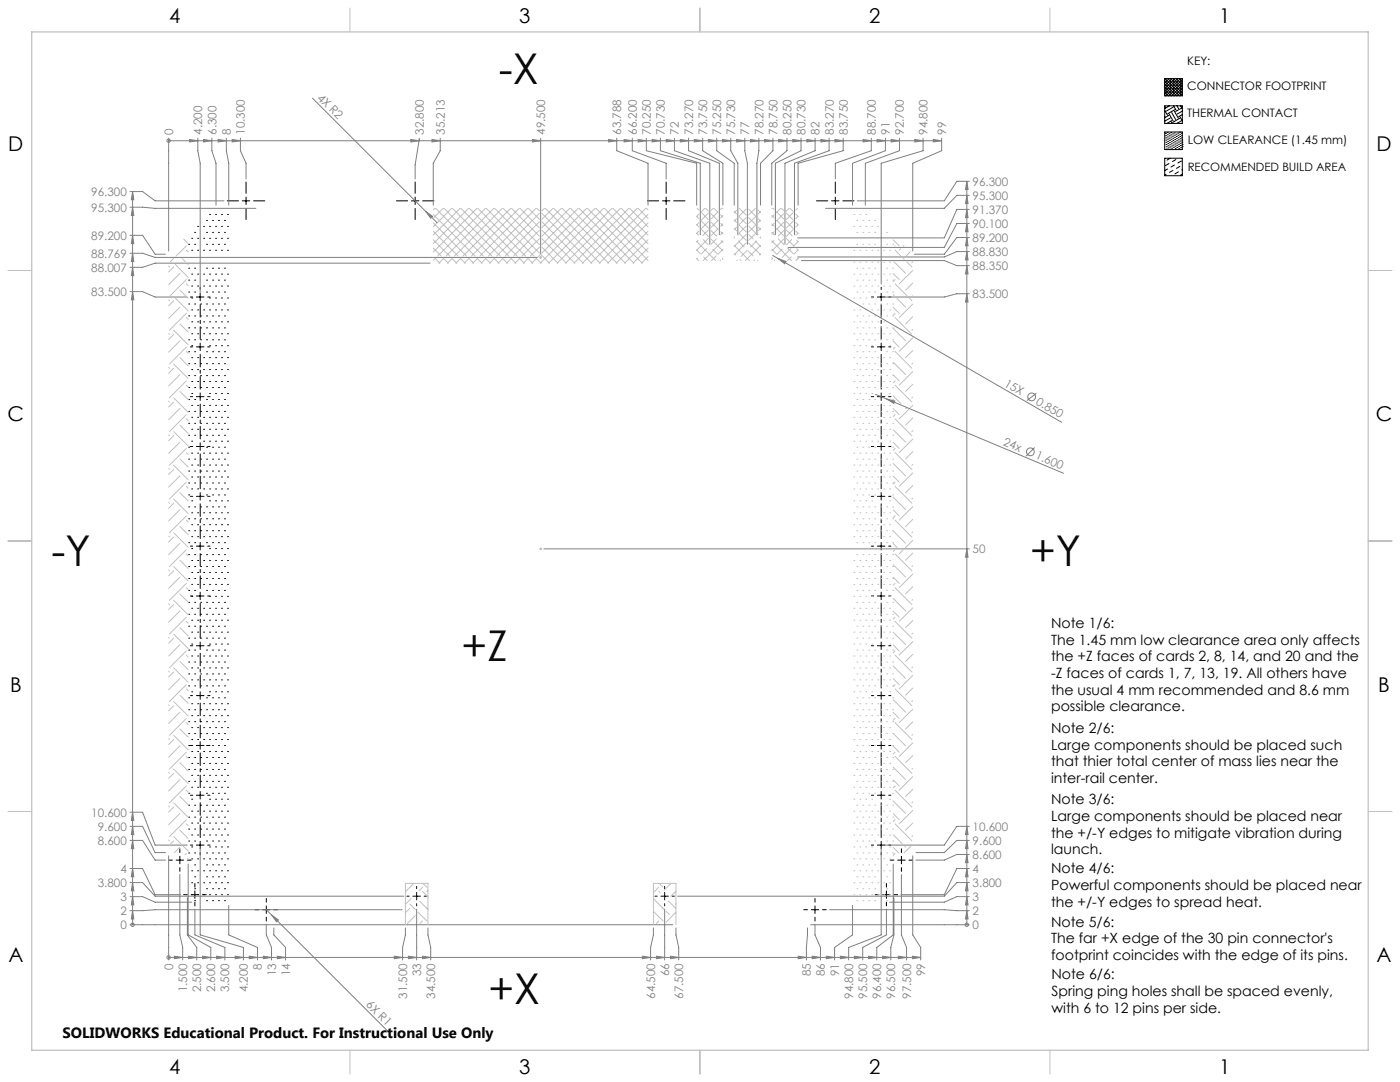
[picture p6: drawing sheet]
<svg xmlns="http://www.w3.org/2000/svg" width="559mm" height="432mm" viewBox="0 0 559 432" stroke-linecap="round" stroke-linejoin="round" font-family="sans-serif">
<defs><g id="words">
<g font-size="16.9">
<text x="199" y="33.5">-X</text>
<text x="20.6" y="225.7">-Y</text>
<text x="411.1" y="225.7">+Y</text>
<text x="184.3" y="263.7">+Z</text>
<text x="194.9" y="400.5">+X</text>
</g>
<g font-size="8.1">
<text x="67.6" y="9.3">4</text>
<text x="207.3" y="9.3">3</text>
<text x="347" y="9.3">2</text>
<text x="486.7" y="9.3">1</text>
<text x="3.3" y="60.1">D</text>
<text x="549.4" y="60.1">D</text>
<text x="3" y="168">C</text>
<text x="549.1" y="168">C</text>
<text x="4" y="276">B</text>
<text x="550.1" y="276">B</text>
<text x="3.3" y="383.9">A</text>
<text x="549.4" y="383.9">A</text>
<text x="67.6" y="428.4">4</text>
<text x="207.3" y="428.4">3</text>
<text x="347" y="428.4">2</text>
<text x="486.7" y="428.4">1</text>
</g>
<text font-size="5.9" x="25" y="414.4">SOLIDWORKS Educational Product. For Instructional Use Only</text>
<g font-size="5.6">
<text x="419.5" y="250.6">Note 1/6:</text>
<text x="419.5" y="257.3">The 1.45 mm low clearance area only affects</text>
<text x="419.5" y="263.9">the +Z faces of cards 2, 8, 14, and 20 and the</text>
<text x="419.5" y="270.6">-Z faces of cards 1, 7, 13, 19. All others have</text>
<text x="419.5" y="277.2">the usual 4 mm recommended and 8.6 mm</text>
<text x="419.5" y="283.9">possible clearance.</text>
<text x="419.5" y="292.6">Note 2/6:</text>
<text x="419.5" y="299.2">Large components should be placed such</text>
<text x="419.5" y="305.9">that thier total center of mass lies near the</text>
<text x="419.5" y="312.5">inter-rail center.</text>
<text x="419.5" y="321">Note 3/6:</text>
<text x="419.5" y="327.7">Large components should be placed near</text>
<text x="419.5" y="334.3">the +/-Y edges to mitigate vibration during</text>
<text x="419.5" y="341">launch.</text>
<text x="419.5" y="348.5">Note 4/6:</text>
<text x="419.5" y="355.2">Powerful components should be placed near</text>
<text x="419.5" y="361.8">the +/-Y edges to spread heat.</text>
<text x="419.5" y="369.8">Note 5/6:</text>
<text x="419.5" y="376.4">The far +X edge of the 30 pin connector's</text>
<text x="419.5" y="383.1">footprint coincides with the edge of its pins.</text>
<text x="419.7" y="390.8">Note 6/6:</text>
<text x="419.7" y="397.4">Spring ping holes shall be spaced evenly,</text>
<text x="419.7" y="404.1">with 6 to 12 pins per side.</text>
</g>
<g font-size="4.7">
<text x="473.9" y="25.8">KEY:</text>
<text x="473.9" y="36">CONNECTOR FOOTPRINT</text>
<text x="473.9" y="46.9">THERMAL CONTACT</text>
<text x="474.1" y="57.4">LOW CLEARANCE (1.45 mm)</text>
</g>
<g font-size="4.7" fill="#808080">
<text x="126.3" y="39.3" transform="rotate(45 126.3 39.3)">4X R2</text>
<text x="69.1" y="53.8" transform="rotate(-90 69.1 53.8)">0</text>
<text x="80.7" y="53.8" transform="rotate(-90 80.7 53.8)">4.200</text>
<text x="86.4" y="53.8" transform="rotate(-90 86.4 53.8)">6.300</text>
<text x="92.1" y="53.8" transform="rotate(-90 92.1 53.8)">8</text>
<text x="97.8" y="53.8" transform="rotate(-90 97.8 53.8)">10.300</text>
<text x="169.1" y="53.8" transform="rotate(-90 169.1 53.8)">32.800</text>
<text x="177.5" y="53.8" transform="rotate(-90 177.5 53.8)">35.213</text>
<text x="217.6" y="53.8" transform="rotate(-90 217.6 53.8)">49.500</text>
<text x="248" y="53.8" transform="rotate(-90 248 53.8)">63.788</text>
<text x="254.2" y="53.8" transform="rotate(-90 254.2 53.8)">66.200</text>
<text x="259.8" y="53.8" transform="rotate(-90 259.8 53.8)">70.250</text>
<text x="265.4" y="53.8" transform="rotate(-90 265.4 53.8)">70.730</text>
<text x="271" y="53.8" transform="rotate(-90 271 53.8)">72</text>
<text x="276.6" y="53.8" transform="rotate(-90 276.6 53.8)">73.270</text>
<text x="282.2" y="53.8" transform="rotate(-90 282.2 53.8)">73.750</text>
<text x="287.9" y="53.8" transform="rotate(-90 287.9 53.8)">75.250</text>
<text x="293.5" y="53.8" transform="rotate(-90 293.5 53.8)">75.730</text>
<text x="299.1" y="53.8" transform="rotate(-90 299.1 53.8)">77</text>
<text x="304.7" y="53.8" transform="rotate(-90 304.7 53.8)">78.270</text>
<text x="310.3" y="53.8" transform="rotate(-90 310.3 53.8)">78.750</text>
<text x="315.9" y="53.8" transform="rotate(-90 315.9 53.8)">80.250</text>
<text x="321.5" y="53.8" transform="rotate(-90 321.5 53.8)">80.730</text>
<text x="327.1" y="53.8" transform="rotate(-90 327.1 53.8)">82</text>
<text x="332.8" y="53.8" transform="rotate(-90 332.8 53.8)">83.270</text>
<text x="338.4" y="53.8" transform="rotate(-90 338.4 53.8)">83.750</text>
<text x="349.6" y="53.8" transform="rotate(-90 349.6 53.8)">88.700</text>
<text x="355.2" y="53.8" transform="rotate(-90 355.2 53.8)">91</text>
<text x="360.8" y="53.8" transform="rotate(-90 360.8 53.8)">92.700</text>
<text x="370.2" y="53.8" transform="rotate(-90 370.2 53.8)">94.800</text>
<text x="377.6" y="53.8" transform="rotate(-90 377.6 53.8)">99</text>
<text x="388.2" y="74.1">96.300</text>
<text x="36.4" y="78.2">96.300</text>
<text x="388.2" y="79.7">95.300</text>
<text x="36.4" y="84.4">95.300</text>
<text x="388.2" y="85.3">91.370</text>
<text x="36.4" y="95.7">89.200</text>
<text x="388.2" y="90.9">90.100</text>
<text x="388.2" y="96.5">89.200</text>
<text x="36.4" y="102.8">88.769</text>
<text x="388.2" y="107.8">88.350</text>
<text x="388.2" y="102.1">88.830</text>
<text x="36.4" y="108.4">88.007</text>
<text x="36.4" y="118.1">83.500</text>
<text x="388.2" y="119">83.500</text>
<text x="400.5" y="153.9" transform="rotate(30 400.5 153.9)">15X</text>
<text x="413.2" y="161.1" transform="rotate(30 413.2 161.1)">0.850</text>
<text x="400.1" y="177.5" transform="rotate(23 400.1 177.5)">24x</text>
<text x="413" y="182.9" transform="rotate(23 413 182.9)">1.600</text>
<text x="388.2" y="220.8">50</text>
<text x="36.4" y="325.9">10.600</text>
<text x="39" y="331.5">9.600</text>
<text x="388.2" y="331.5">10.600</text>
<text x="39" y="337.1">8.600</text>
<text x="388.2" y="337.1">9.600</text>
<text x="388.2" y="342.7">8.600</text>
<text x="39" y="354">3.800</text>
<text x="48" y="348.3">4</text>
<text x="388.2" y="348.3">4</text>
<text x="388.2" y="354">3.800</text>
<text x="48" y="359.6">3</text>
<text x="388.2" y="359.6">3</text>
<text x="48" y="365.2">2</text>
<text x="388.2" y="365.2">2</text>
<text x="48" y="370.8">0</text>
<text x="388.2" y="370.8">0</text>
<text x="69.1" y="387" transform="rotate(-90 69.1 387)">0</text>
<text x="104.6" y="387" transform="rotate(-90 104.6 387)">8</text>
<text x="110.2" y="389.6" transform="rotate(-90 110.2 389.6)">13</text>
<text x="115.8" y="389.6" transform="rotate(-90 115.8 389.6)">14</text>
<text x="168.1" y="389.6" transform="rotate(-90 168.1 389.6)">33</text>
<text x="267.1" y="389.6" transform="rotate(-90 267.1 389.6)">66</text>
<text x="323.7" y="389.6" transform="rotate(-90 323.7 389.6)">85</text>
<text x="329.3" y="389.6" transform="rotate(-90 329.3 389.6)">86</text>
<text x="334.9" y="389.6" transform="rotate(-90 334.9 389.6)">91</text>
<text x="369.2" y="389.6" transform="rotate(-90 369.2 389.6)">99</text>
<text x="74.7" y="396" transform="rotate(-90 74.7 396)">1.500</text>
<text x="80.3" y="396" transform="rotate(-90 80.3 396)">2.500</text>
<text x="85.9" y="396" transform="rotate(-90 85.9 396)">2.600</text>
<text x="91.5" y="396" transform="rotate(-90 91.5 396)">3.500</text>
<text x="98.9" y="396" transform="rotate(-90 98.9 396)">4.200</text>
<text x="145.8" y="401.1" transform="rotate(45 145.8 401.1)">6X R1</text>
<text x="162.5" y="398.6" transform="rotate(-90 162.5 398.6)">31.500</text>
<text x="173.7" y="398.6" transform="rotate(-90 173.7 398.6)">34.500</text>
<text x="261.5" y="398.6" transform="rotate(-90 261.5 398.6)">64.500</text>
<text x="272.7" y="398.6" transform="rotate(-90 272.7 398.6)">67.500</text>
<text x="340.5" y="398.6" transform="rotate(-90 340.5 398.6)">94.800</text>
<text x="346.1" y="398.6" transform="rotate(-90 346.1 398.6)">95.500</text>
<text x="351.7" y="398.6" transform="rotate(-90 351.7 398.6)">96.400</text>
<text x="357.3" y="398.6" transform="rotate(-90 357.3 398.6)">96.500</text>
<text x="363.6" y="398.6" transform="rotate(-90 363.6 398.6)">97.500</text>
</g>
<text font-size="4.6" x="474.1" y="68.1">RECOMMENDED BUILD AREA</text>
</g></defs>
<g fill="none" stroke="#808080" stroke-width=".4">
<path d="M124.7 39.2l45.2 45.2M67.3 56.2h.1M67.3 55.1v45.1M67.3 56.2h308.5M75.7 55.7l3.3 .5-3.3 .5zM79 55.1v5l.9 5.1v52.1M81.3 55.7l3.3 .5-3.3 .5zM84.6 55.1v5l1.6 5.1v16.7M87.1 55.7l3.2 .5-3.2 .5zM90.3 55.1v5l1 5.1v16.7M92.7 55.7l3.3 .5-3.3 .5zM96 55.1v5l2.2 5.1v6.2"/>
<path d="M164 55.7l3.3 .5-3.3 .5zM167.3 55.1l-1.6 10.7v5.6M172.4 55.7l3.3 .5-3.3 .5zM175.7 55.1v5l-2.8 5.1v16.7M212.5 55.7l3.3 .5-3.3 .5zM215.8 55.1v46.4M242.9 55.7l3.3 .5-3.3 .5zM246.2 55.1v5l12.5 5.1v16.7M249.1 55.7l3.3 .5-3.3 .5zM252.4 55.1v5l13.5 5.1v6.2M254.7 55.7l3.3 .5-3.3 .5zM258 55.1v5l20.1 5.1v16.7"/>
<path d="M260.3 55.7l3.3 .5-3.3 .5zM263.6 55.1v5l15.9 5.1v28.5M265.9 55.7l3.3 .5-3.3 .5zM269.2 55.1v5l14.1 5.1v32.3M271.5 55.7l3.3 .5-3.3 .5zM274.8 55.1v5l12.3 5.1v28.5M277.1 55.7l3.4 .5-3.4 .5zM280.5 55.1v5l8 5.1v16.7M282.8 55.7l3.3 .5-3.3 .5zM286.1 55.1v5l7 5.1v16.7M288.4 55.7l3.3 .5-3.3 .5zM291.7 55.1v5l2.8 5.1v28.5"/>
<path d="M294 55.7l3.3 .5-3.3 .5zM297.3 55.1v5l1 5.1v32.3M299.6 55.7l3.3 .5-3.3 .5zM302.9 55.1v5l-.8 5.1v28.5M305.2 55.7l3.3 .5-3.3 .5zM308.5 55.1v5l-4.9 5.1v16.7M310.8 55.7l3.3 .5-3.3 .5zM314.1 55.1v5l-6.1 5.1v16.7M316.4 55.7l3.3 .5-3.3 .5zM319.7 55.1v5l-10.2 5.1v28.5M322.1 55.7l3.2 .5-3.2 .5zM325.3 55.1v5l-12 5.1v32.3"/>
<path d="M327.7 55.7l3.2 .5-3.2 .5zM330.9 55.1v5l-13.8 5.1v28.5M333.3 55.7l3.2 .5-3.2 .5zM336.6 55.1v5l-18 5.1v16.7M344.5 55.7l3.3 .5-3.3 .5zM347.8 55.1v5l-14.4 5.1v6.2M350.1 55.7l3.3 .5-3.3 .5zM353.4 55.1v5l-13.1 5.1v16.7M355.7 55.7l3.3 .5-3.3 .5zM359 55.1v5l-13.6 5.1v16.7M365.1 55.7l3.3 .5-3.3 .5zM368.4 55.1v5l-16.7 5.1v48.2"/>
<path d="M372.5 55.7l3.3 .5-3.3 .5zM375.8 55.1v5l-11.5 5.1v35M51.9 76.4h5l5 3.8h27.5M52.9 76.4l.5 3.3h-1zM52.9 76.4v292.6M385.9 72.4v296.6M385.9 72.4l.5 3.2h-1zM385.9 78l.5 3.2h-1zM386.9 72.4h-5l-5 7.8h-34.7M386.9 78h-5l-5 5.1h-47.4M51.9 93.9h5l5 7.6h4.1M51.9 82.7h5l5 .4h40.2"/>
<path d="M52.9 93.9l.5 3.3h-1zM52.9 82.7l.5 3.3h-1zM169.9 84.4l2.7 2-.7 .7zM169.9 84.4l4.5 4.5M385.9 94.8l.5 3.3h-1zM385.9 89.2l.5 3.3h-1zM385.9 83.6l.5 3.3h-1zM386.9 94.8h-5l-5 6.7h-11.9M386.9 89.2h-5l-5 9.5h-62.3M386.9 83.6h-5l-5 11.3h-58.5M51.9 101.1h5l5 1.6h152.6M51.9 116.4h5l5 2.1h12.8"/>
<path d="M52.9 106.7l.5 3.3h-1zM52.9 101.1l.5 3.3h-1zM52.9 116.4l.5 3.3h-1zM171.7 105h-109.8l-5 1.7h-5M308.4 101.9l2.2 1.3M310.6 103.2l3.1 1.2-.5 .9zM310.6 103.2l113.2 65.4M319.8 104h57.1l5 2h5M385.9 106l.5 3.3h-1zM385.9 100.4l.5 3.3h-1zM385.9 117.2l.5 3.3h-1zM386.9 100.4h-5l-5 2.2h-58.5"/>
<path d="M386.9 117.2h-5l-5 1.3h-23.9M349.5 157.4l4.4 1.8M353.9 159.2l3.3 .9-.4 .9zM353.9 159.2l70.6 29.7M413.7 156.9l-3.8 3M413 178.6l-3.4 3.4M217.1 219h169.8M385.9 219l.5 3.4h-1zM51.9 329.8h5l5 10.5h4.1M51.9 335.4h5l5 7.9h4.1M51.9 324.1h5l5 13.2h12.8M52.9 329.8l.5 3.3h-1z"/>
<path d="M52.9 324.1l.5 3.3h-1zM52.9 335.4l.5 3.3h-1zM79.9 338.5v34.6l17.3 5v5M351.7 338.5v34.6l-13 5v5M385.9 335.4l.5 3.3h-1zM385.9 329.8l.5 3.3h-1zM386.9 329.8h-5l-5 7.5h-23.9M386.9 335.4h-5l-5 4.9h-11.3M51.9 357.8h5l5 2.2h14.6M51.9 346.6h5l5 10.4h10.1M51.9 352.2h5l5 5.4h99.2M52.9 357.8l.5 3.3h-1z"/>
<path d="M52.9 346.6l.5 3.3h-1zM52.9 352.2l.5 3.3h-1zM67.3 341.5v41.6M71.8 349v24.1l1.1 5v5M74.8 358.3v14.8l3.7 5v5M75.1 344.8v28.3l9 5v5M356.5 344.8v28.3l-6.5 5v5M356.8 358.3v14.8l-1.2 5v5M359.8 349v24.1l2 5v5M364.3 341.5v31.6l3.2 5v5M385.9 357.8l.5 3.3h-1zM385.9 346.6l.5 3.3h-1z"/>
<path d="M385.9 341l.5 3.3h-1zM385.9 352.2l.5 3.3h-1zM386.9 357.8h-5l-5 2.2h-21.8M386.9 346.6h-5l-5 10.4h-17.3M386.9 341h-5l-5 2.3h-11.3M386.9 352.2h-5l-5 5.4h-106.4M51.9 369h216.6M52.9 363.4l.5 3.3h-1zM52.9 369h.1M77.8 362.8v10.3l11.9 5v5M91.3 361.3v11.8l11.5 5v5M106.3 363l2.1 2.2"/>
<path d="M106.3 368.8v4.3l2.1 5v5M108.4 365.2l2.7 1.9-.7 .8zM108.4 365.2l46.2 46.2M109.3 370.3v2.8l4.7 5v5M160.5 363h-98.6l-10 .4M161.8 370.3v2.8l-1.1 5v5M166.3 362.8v20.3M170.8 370.3v2.8l1.1 5v5M260.8 370.3v2.8l-1.1 5v5M265.3 362.8v20.3M269.8 370.3v2.8l1.1 5v5M322.3 370.3l-.4 12.8"/>
<path d="M323.6 369h63.3M325.3 368.8v4.3l2.2 5v5M331.1 363h45.8l10 .4M340.3 361.3v11.8l-7.2 5v5M353.8 362.8v10.3l-9.5 5v5M385.9 363.4l.5 3.3h-1zM385.9 369h.1M67.3 382.1h.1M67.3 382.1h300.2M69.6 381.6l3.3 .5-3.3 .5zM75.2 381.6l3.3 .5-3.3 .5zM80.8 381.6l3.3 .5-3.3 .5z"/>
<path d="M86.5 381.6l3.2 .5-3.2 .5zM93.9 381.6l3.3 .5-3.3 .5zM99.5 381.6l3.3 .5-3.3 .5zM105.1 381.6l3.3 .5-3.3 .5zM110.7 381.6l3.3 .5-3.3 .5zM157.4 381.6l3.3 .5-3.3 .5zM163 381.6l3.3 .5-3.3 .5zM168.6 381.6l3.3 .5-3.3 .5zM256.4 381.6l3.3 .5-3.3 .5zM262 381.6l3.3 .5-3.3 .5zM267.6 381.6l3.3 .5-3.3 .5zM318.6 381.6l3.3 .5-3.3 .5z"/>
<path d="M324.2 381.6l3.3 .5-3.3 .5zM329.8 381.6l3.3 .5-3.3 .5zM335.4 381.6l3.3 .5-3.3 .5zM341 381.6l3.3 .5-3.3 .5zM346.6 381.6l3.4 .5-3.4 .5zM352.2 381.6l3.4 .5-3.4 .5zM358.6 381.6l3.2 .5-3.2 .5zM364.2 381.6l3.3 .5-3.3 .5z"/>
<circle cx="67.3" cy="56.2" r=".69"/>
<circle cx="411.8" cy="158.4" r="1.55"/>
<circle cx="411.3" cy="180.3" r="1.56"/>
<circle cx="52.9" cy="369" r=".69"/>
<circle cx="385.9" cy="369" r=".69"/>
<circle cx="67.3" cy="382.1" r=".69"/>
</g>
<g fill="none" stroke="#c0c0c0" stroke-width=".4">
<path d="M139.7 3.2v9.5M279.4 3.2v9.5M419.1 3.2v9.5M73.3 95.4l1.8 1.8M74.4 99.8l.7 .7M74.4 98.1l-4.2 4.1M172.9 99l3.2 3.2M172.9 95.7l6.6 6.5M172.9 92.3l10 9.9M172.9 88.9l13.3 13.3M172.9 85.6l16.7 16.6M173.5 83.1l-.6 .6"/>
<path d="M173.9 83.1l19.1 19.1M176.9 83.1l-3.8 3.8M177.2 83.1l19.2 19.1M180.3 83.1l-7.4 7.4M180.6 83.1l19.1 19.1M183.7 83.1l-10.8 10.7M184 83.1l19.1 19.1M187 83.1l-14.1 14.1M187.4 83.1l19 19.1M190.4 83.1l-17.5 17.5M190.7 83.1l19.1 19.1M193.7 83.1l-19 19.1"/>
<path d="M194.1 83.1l19.1 19.1M197.1 83.1l-19.1 19.1M197.4 83.1l17.9 17.9M200.5 83.1l-19.1 19.1M200.8 83.1l14.5 14.5M203.8 83.1l-19.1 19.1M204.2 83.1l11.1 11.2M207.2 83.1l-19.1 19.1M207.6 83.1l7.7 7.8M210.6 83.1l-19.1 19.1M210.9 83.1l4.4 4.4M214 83.1l-19.2 19.1"/>
<path d="M214.3 83.1l1 1M215.3 95.3l-7 6.9M215.3 98.6l-3.6 3.6M215.3 85.2l-17.1 17M215.3 88.5l-13.7 13.7M215.3 91.9l-10.3 10.3M216.3 98.6l6.4 6.4M216.3 95.3l9.8 9.7M216.3 88.5l16.5 16.5M216.3 91.9l13.1 13.1M216.3 85.2l19.9 19.8M217.3 83.1l-1 1"/>
<path d="M217.7 83.1l21.8 21.9M220.7 83.1l-4.4 4.4M221 83.1l21.9 21.9M224 83.1l-7.7 7.8M224.4 83.1l21.9 21.9M227.4 83.1l-11.1 11.2M227.8 83.1l21.8 21.9M230.8 83.1l-14.5 14.5M231.1 83.1l21.9 21.9M234.1 83.1l-17.8 17.9M234.5 83.1l21.9 21.9M237.5 83.1l-21.8 21.9"/>
<path d="M237.9 83.1l20.8 20.8M240.9 83.1l-21.9 21.9M241.2 83.1l17.5 17.5M244.3 83.1l-21.9 21.9M244.6 83.1l14.1 14.1M247.6 83.1l-21.9 21.9M248 83.1l10.7 10.7M251 83.1l-21.9 21.9M251.3 83.1l7.4 7.4M254.4 83.1l-21.9 21.9M254.7 83.1l4 4M257.7 83.1l-21.9 21.9"/>
<path d="M258.1 83.1l.6 .6M258.7 85.6l-19.5 19.4M258.7 88.9l-16.1 16.1M258.7 92.3l-12.7 12.7M258.7 95.7l-9.4 9.3M258.7 99l-6 6M278.1 99.8l1.5 1.5M278.1 96.4l7.5 7.6M278.1 93l.8 .8M278.1 89.6l.9 1M278.1 86.3l.9 .9M278.3 83.1l.7 .8"/>
<path d="M278.7 95.9l-.6 .6M279 88.8l-.9 .9M279 85.4l-.9 1M279 92.2l-.9 .9M280 91.6l2.8 2.8M280 88.2l2.8 2.9M280 84.8l2.8 2.9M280.7 95.6l2 2M281.3 83.1l-1.3 1.4M281.7 83.1l1.1 1.2M282.1 99.2l-2.1 2.1M282.8 85l-2.8 2.8"/>
<path d="M282.8 91.8l-2.3 2.2M282.8 88.4l-2.8 2.8M282.8 95.1l-4.7 4.8M283.8 88.7l2.8 2.8M283.8 85.3l2.8 2.8M283.8 95.4l4.7 4.8M283.8 92l2.2 2.3M284.5 99.4l2 2.1M284.7 83.1l-.9 .9M285 83.1l1.6 1.6M285.9 95.4l-2.1 2.1M286.6 87.9l-2.8 2.8"/>
<path d="M286.6 84.6l-2.8 2.8M286.6 91.3l-2.8 2.8M287.6 85.8l.9 .9M287.6 89.1l.9 1M287.6 92.5l.9 .9M287.8 96.1l.7 .7M288 83.1l-.4 .5M288.4 83.1l.1 .2M288.5 86l-.9 .9M288.5 89.4l-.9 .9M288.5 92.7l-.9 1M288.5 96.1l-7.8 7.9"/>
<path d="M288.5 99.4l-1.8 2M293.1 97.9l6 6.1M293.1 94.5l.1 .2M293.1 91.2l.9 .9M293.1 87.8l.9 1M293.1 84.5l.9 .9M293.2 94.8l-.1 .2M294 87.3l-.9 .9M294 83.9l-.9 .9M294 90.7l-.9 .9M294.4 93.7h.1M294.7 96.2l2.3 2.3"/>
<path d="M295 89.7l2.8 2.9M295 86.4l2.8 2.8M295 93.1l2.8 2.8M295.1 83.1l2.7 2.7M297.8 83.5l-2.8 2.8M297.8 90.2l-2.8 2.8M297.8 86.9l-2.8 2.7M297.8 96.9l-4.7 4.8M297.8 93.6l-4.7 4.7M298.8 93.6l1.8 1.8M298.8 90.2l2.8 2.8M298.8 83.5l2.8 2.8"/>
<path d="M298.8 86.8l2.8 2.8M298.8 96.9l4.8 4.8M301.4 96.1l2.2 2.2M301.5 83.1l-2.7 2.7M301.6 86.4l-2.8 2.8M301.6 93.1l-2.8 2.9M301.6 89.8l-2.8 2.8M301.9 96.2l-2.3 2.4M302.3 93.7h.1M302.6 87.3l1 .9M302.6 83.9l1 .9M302.6 90.6l1 1"/>
<path d="M303.6 84.5l-1 .9M303.6 87.8l-1 1M303.6 91.2l-1 .9M303.6 94.6v.4M303.6 97.9l-6.1 6.1M308 99.4l2 2M308 92.7l1.1 1M308 96.1l7.9 7.9M308 89.4l1 .9M308 86l1 .9M308.3 83.1l-.3 .2M308.6 83.1l.4 .4"/>
<path d="M308.8 96.1l-.8 .7M309 85.8l-1 .9M309 89.1l-1 1M309 92.5l-1 .9M310 87.9l2.8 2.8M310 91.3l2.8 2.8M310 84.6l2.8 2.7M310.7 95.4l2.2 2.1M311.6 83.1l-1.6 1.7M312 83.1l.8 .9M312.2 99.4l-2.1 2.1M312.8 85.3l-2.8 2.8"/>
<path d="M312.8 92l-2.2 2.3M312.8 88.7l-2.8 2.8M312.8 95.4l-4.8 4.8M313.8 95.1l3.1 3.1M313.8 91.7l2.4 2.4M313.8 85l2.8 2.8M313.8 88.4l2.8 2.8M314.5 99.2l2.2 2.2M315 83.1l-1.2 1.2M315.3 83.1l1.3 1.3M315.7 99.2l-3.5 3.5M316 95.6l-2.1 2"/>
<path d="M316.6 88.2l-2.8 2.9M316.6 84.9l-2.8 2.8M316.6 91.6l-2.8 2.8M317.6 85.4l1 .9-1 .9M317.6 88.8l1 .9-1 .9M317.6 92.2l1 .9M318 99.2l.6 .6M318 95.9l.6 .6M318.3 83.1l-.7 .8M318.6 93l-.9 .8M318.6 96.4l-1.9 1.8M318.6 99.8l-1.6 1.5"/>
<path d="M340.8 85.6h.1M340.8 90.3h.1M340.8 99.9h.1M342 88h.1M342 92.7h.1M342 97.5h.1M343.2 85.6h.1M343.2 90.3h.1M343.2 99.9h.1M344.4 88h.1M344.4 92.7h.1M344.4 97.5h.1"/>
<path d="M345.6 85.6h.1M345.6 90.3h.1M345.6 99.9h.1M346.8 88h.1M346.8 92.7h.1M346.8 97.5h.1M348 90.3h.1M348 99.9h.1M349.1 88h.1M349.1 92.7h.1M349.1 97.5h.1M350.3 90.3h.1"/>
<path d="M350.3 99.9h.1M352.7 99.9h.1M353.9 92.7h.1M353.9 97.5h.1M355.1 99.9h.1M356.3 97.5h.1M356.5 95.7l2.4 2.4M357.3 98.1l-.2 .1M357.3 99.8l2.2 2.3M359.5 99.2l-.6 .6M360.8 97.9l-.3 .3M3.1 107.9h9.6"/>
<path d="M67.3 119.7l.3 .3M67.3 106.2l.3 .3M69.3 103.2l-1.3 1.3M69.3 106.5l-2 2M70 105.5l5.1 5.2M70 119l5.1 5.1M71.8 109.1l-4.5 4.5M71.8 115.8l2.3 2.2M72.7 103.2l1.3 1.3M74.4 111.6l-6.5 6.4M74.4 113.3l.7 .7M74.7 118.7l.4 .4"/>
<path d="M75 105.5l.1 .1M173.6 103.2l-.7 .7M173.8 103.2l1.7 1.8M177 103.2l-1.8 1.8M177.1 103.2l1.8 1.8M180.4 103.2l-1.8 1.8M180.5 103.2l1.8 1.8M183.8 103.2l-1.8 1.8M183.9 103.2l1.8 1.8M187.1 103.2l-1.8 1.8M187.3 103.2l1.7 1.8M190.5 103.2l-1.8 1.8"/>
<path d="M190.6 103.2l1.8 1.8M193.9 103.2l-1.8 1.8M194 103.2l1.8 1.8M197.2 103.2l-1.8 1.8M197.3 103.2l1.8 1.8M200.6 103.2l-1.8 1.8M200.7 103.2l1.8 1.8M203.9 103.2l-1.7 1.8M204.1 103.2l1.7 1.8M207.3 103.2l-1.8 1.8M207.4 103.2l1.8 1.8M210.7 103.2l-1.8 1.8"/>
<path d="M210.8 103.2l1.8 1.8M214.1 103.2l-1.8 1.8M214.2 103.2l1.8 1.8M214.5 102.8l1.3-1.3 3.5 3.5M215.3 102.7h1M215.4 102.4l.7 .7M215.8 102.2v1M216.1 102.4l-.7 .7M258.7 102.4l-2.7 2.6M278.1 103.1l.8 .9M278.3 103l-.2 .2M280.9 102.6l1.4 1.4"/>
<path d="M285.9 102.1l-1.9 1.9M287.6 103.8l-.2 .2M288.3 103.3l.2 .2M288.5 102.8v.1M293.1 101.3l.4 .4M294.3 103.8l-.2 .2M295.3 103.5l.5 .5M298.1 100l-2.3 2.4M298.5 100l2.1 2.1M301.2 103.7l-.4 .3M302.3 103.8l.2 .2M303.6 101.3l-.5 .4"/>
<path d="M308 102.8l.3 .2M308.4 103.2l-.4 .3M309 103.8l.2 .2M315.8 102.5l-1.4 1.4M318.3 103l.3 .2-.9 .8M340.8 114.2h.1M340.8 118.9h.1M340.8 104.6h.1M340.8 109.4h.1M342 116.6h.1M342 107h.1M342 111.8h.1"/>
<path d="M343.2 114.2h.1M343.2 118.9h.1M343.2 104.6h.1M343.2 109.4h.1M344.4 116.6h.1M344.4 107h.1M344.4 111.8h.1M345.6 114.2h.1M345.6 118.9h.1M345.6 104.6h.1M345.6 109.4h.1M346.8 116.6h.1"/>
<path d="M346.8 107h.1M346.8 111.8h.1M348 114.2h.1M348 118.9h.1M348 104.6h.1M348 109.4h.1M349.1 116.6h.1M349.1 107h.1M349.1 111.8h.1M350.3 114.2h.1M350.3 104.6h.1M350.3 109.4h.1"/>
<path d="M352.7 114.2h.1M352.7 104.6h.1M352.7 109.4h.1M353.9 116.6h.1M353.9 107h.1M353.9 111.8h.1M355.1 114.2h.1M355.1 104.6h.1M355.1 109.4h.1M356.3 116.6h.1M356.3 107h.1M356.3 111.8h.1"/>
<path d="M356.5 109.2l2.4 2.4M356.5 117.6l.4 .4M356.9 104.5l4.6 4.6M357.3 111.6l-.8 .7M357.3 113.3l4.7 4.7M358 119l3.5 3.6M360.5 103l.4 .5M361.9 104.5l2.1 2M363 119l1 1M363.3 100.5l-1.6 1.6M364.3 104.5l-.3 .3M364.3 118h.1"/>
<path d="M364.3 113l-2.8 2.8M364.3 107.9l-5.4 5.4M546.1 107.9h9.5M67.3 133.2l.3 .3M69.3 120l-2 2M69.3 133.5l-2 2M69.3 131.8l5.8 5.8M71.8 122.6l-4.5 4.5M71.8 136l-4.5 4.5M71.8 129.3l3.3 3.2M74.4 125.1l-6.8 6.7M74.4 138.5l-6.8 6.8"/>
<path d="M74.4 126.8l.7 .7M340.8 123.7h.1M340.8 128.4h.1M340.8 133.2h.1M340.8 138h.1M342 126.1h.1M342 130.8h.1M342 135.6h.1M343.2 123.7h.1M343.2 128.4h.1M343.2 133.2h.1M343.2 138h.1"/>
<path d="M344.4 121.3h.1M344.4 126.1h.1M344.4 130.8h.1M344.4 135.6h.1M345.6 128.4h.1M345.6 133.2h.1M345.6 138h.1M346.8 121.3h.1M346.8 126.1h.1M346.8 130.8h.1M346.8 135.6h.1M348 123.7h.1"/>
<path d="M348 128.4h.1M348 133.2h.1M348 138h.1M349.1 121.3h.1M349.1 126.1h.1M349.1 130.8h.1M349.1 135.6h.1M350.3 123.7h.1M350.3 128.4h.1M350.3 133.2h.1M351.5 121.3h.1M351.5 126.1h.1"/>
<path d="M351.5 130.8h.1M351.5 135.6h.1M352.7 123.7h.1M352.7 128.4h.1M352.7 133.2h.1M353.9 121.3h.1M353.9 126.1h.1M353.9 130.8h.1M353.9 135.6h.1M355.1 123.7h.1M355.1 133.2h.1M355.1 138h.1"/>
<path d="M356.3 121.3h.1M356.3 126.1h.1M356.3 130.8h.1M356.3 135.6h.1M356.5 136.1l2.4 2.4M356.5 122.7l2.4 2.4M356.5 131.1l5 4.9M357.3 125.1l-.8 .7M357.3 138.5l-.8 .8M357.3 126.8l6.6 6.6M364.3 131.5l-.3 .3M364.3 126.4l-2.8 2.9"/>
<path d="M364.3 139.9l-2.8 2.8M364.3 121.4l-5.4 5.4M364.3 134.8l-5.4 5.4M67.3 146.6l.3 .4M69.3 147l-2 2M69.3 158.8l5.8 5.7M69.3 145.3l5.8 5.8M71.8 149.5l-4.5 4.5M71.8 156.2l3.3 3.3M71.8 142.7l3.3 3.3M74.4 152l-6.8 6.8M74.4 153.7l.7 .7"/>
<path d="M74.4 140.2l.7 .8M340.8 142.7h.1M340.8 147.5h.1M340.8 152.3h.1M340.8 157h.1M342 140.4h.1M342 145.1h.1M342 149.9h.1M342 154.7h.1M342 159.4h.1M343.2 142.7h.1M343.2 147.5h.1"/>
<path d="M343.2 152.3h.1M343.2 157h.1M344.4 140.4h.1M344.4 145.1h.1M344.4 149.9h.1M344.4 154.7h.1M344.4 159.4h.1M345.6 142.7h.1M345.6 147.5h.1M345.6 152.3h.1M345.6 157h.1M346.8 140.4h.1"/>
<path d="M346.8 145.1h.1M346.8 149.9h.1M346.8 154.7h.1M346.8 159.4h.1M348 142.7h.1M348 147.5h.1M348 152.3h.1M348 157h.1M349.1 140.4h.1M349.1 145.1h.1M349.1 149.9h.1M349.1 154.7h.1"/>
<path d="M349.1 159.4h.1M350.3 142.7h.1M350.3 147.5h.1M350.3 152.3h.1M351.5 145.1h.1M351.5 149.9h.1M351.5 154.7h.1M352.7 142.7h.1M352.7 147.5h.1M352.7 152.3h.1M353.9 140.4h.1M353.9 145.1h.1"/>
<path d="M353.9 149.9h.1M353.9 154.7h.1M353.9 159.4h.1M355.1 142.7h.1M355.1 147.5h.1M355.1 152.3h.1M355.1 157h.1M356.3 140.4h.1M356.3 145.1h.1M356.3 149.9h.1M356.3 154.7h.1M356.3 159.4h.1"/>
<path d="M356.5 149.6l2.4 2.4M356.5 144.5l5 5M356.5 158l3.1 3.1M357.3 152l-.8 .8M357.3 153.7l6.7 6.7M357.3 140.2l6.7 6.8M364.3 145l-.3 .3M364.3 158.4l-.3 .4M364.3 153.4l-2.8 2.8M364.3 148.3l-5.4 5.4M67.3 173.6l.3 .3M67.3 160.1l.3 .3"/>
<path d="M69.3 160.4l-2 2M69.3 173.9l-2 2M69.3 172.2l5.8 5.8M71.8 162.9l-4.5 4.6M71.8 176.4l-4.5 4.5M71.8 169.7l3.3 3.3M74.4 165.5l-6.8 6.7M74.4 179l-6.8 6.7M74.4 167.1l.7 .8M340.8 161.8h.1M340.8 166.5h.1M340.8 171.3h.1"/>
<path d="M340.8 176.1h.1M342 164.2h.1M342 168.9h.1M342 173.7h.1M342 178.5h.1M343.2 161.8h.1M343.2 166.5h.1M343.2 171.3h.1M343.2 176.1h.1M344.4 164.2h.1M344.4 168.9h.1M344.4 173.7h.1"/>
<path d="M344.4 178.5h.1M345.6 161.8h.1M345.6 166.5h.1M345.6 171.3h.1M345.6 176.1h.1M346.8 164.2h.1M346.8 168.9h.1M346.8 173.7h.1M346.8 178.5h.1M348 161.8h.1M348 166.5h.1M348 171.3h.1"/>
<path d="M348 176.1h.1M349.1 164.2h.1M349.1 168.9h.1M349.1 173.7h.1M349.1 178.5h.1M350.3 161.8h.1M350.3 166.5h.1M350.3 171.3h.1M350.3 176.1h.1M351.5 164.2h.1M351.5 168.9h.1M351.5 173.7h.1"/>
<path d="M352.7 161.8h.1M352.7 166.5h.1M352.7 171.3h.1M353.9 164.2h.1M353.9 168.9h.1M353.9 173.7h.1M355.1 161.8h.1M355.1 166.5h.1M355.1 171.3h.1M355.1 176.1h.1M356.3 164.2h.1M356.3 168.9h.1"/>
<path d="M356.3 173.7h.1M356.3 178.5h.1M356.5 176.5l2.4 2.5M356.5 163.1l2.4 2.4M356.5 171.5l5 4.9M357.3 165.5l-.8 .7M357.3 179l-.8 .7M357.3 167.1l6.7 6.8M361.5 162.9h.1M362.7 163.4l-3.8 3.7M364.3 166.8l-2.8 2.9M364.3 171.9l-.3 .3"/>
<path d="M364.3 175.3l-5.4 5.3M364.3 161.8l-.9 .9M67.3 187l.3 .4M69.3 187.4l-2 2M69.3 199.1l5.8 5.8M69.3 185.7l5.8 5.8M71.8 189.9l-4.5 4.5M71.8 196.6l3.3 3.3M71.8 183.2l3.3 3.2M74.4 192.4l-6.8 6.7M74.4 194.1l.7 .7M74.4 180.6l.7 .8"/>
<path d="M340.8 180.8h.1M340.8 185.6h.1M340.8 190.4h.1M340.8 195.1h.1M340.8 199.9h.1M342 183.2h.1M342 188h.1M342 192.8h.1M342 197.5h.1M343.2 180.8h.1M343.2 185.6h.1M343.2 190.4h.1"/>
<path d="M343.2 195.1h.1M343.2 199.9h.1M344.4 183.2h.1M344.4 188h.1M344.4 192.8h.1M344.4 197.5h.1M345.6 180.8h.1M345.6 185.6h.1M345.6 190.4h.1M345.6 195.1h.1M345.6 199.9h.1M346.8 183.2h.1"/>
<path d="M346.8 188h.1M346.8 192.8h.1M346.8 197.5h.1M348 180.8h.1M348 185.6h.1M348 190.4h.1M348 195.1h.1M348 199.9h.1M349.1 183.2h.1M349.1 188h.1M349.1 192.8h.1M349.1 197.5h.1"/>
<path d="M350.3 180.8h.1M350.3 185.6h.1M350.3 190.4h.1M350.3 195.1h.1M351.5 183.2h.1M351.5 188h.1M351.5 192.8h.1M352.7 180.8h.1M352.7 185.6h.1M352.7 190.4h.1M352.7 195.1h.1M353.9 183.2h.1"/>
<path d="M353.9 188h.1M353.9 192.8h.1M355.1 180.8h.1M355.1 185.6h.1M355.1 190.4h.1M355.1 195.1h.1M355.1 199.9h.1M356.3 183.2h.1M356.3 188h.1M356.3 192.8h.1M356.3 197.5h.1M356.5 190l2.4 2.4"/>
<path d="M356.5 198.4l5 5M356.5 185l5 4.9M357.3 192.4l-.8 .7M357.3 194.1l6.7 6.7M357.3 180.6l6.7 6.8M364.3 185.3l-.3 .4M364.3 198.8l-.3 .3M364.3 180.3l-2.8 2.9M364.3 193.8l-2.8 2.8M364.3 188.7l-5.4 5.4M3.1 215.9h9.6M67.3 214l.3 .3"/>
<path d="M67.3 200.5l.3 .3M69.3 214.3l-2 2M69.3 200.8l-2 2M69.3 212.6l5.8 5.8M71.8 203.4l-4.5 4.5M71.8 216.8l-4.5 4.6M71.8 210.1l3.3 3.3M74.4 205.9l-6.8 6.7M74.4 219.4l-6.8 6.7M74.4 207.6l.7 .7M215.3 219h1M215.4 218.7l.7 .7"/>
<path d="M215.8 218.5v1M216.1 218.7l-.7 .7M340.8 204.6h.1M340.8 209.4h.1M340.8 214.2h.1M342 202.3h.1M342 207h.1M342 211.8h.1M342 216.6h.1M343.2 204.6h.1M343.2 209.4h.1M343.2 214.2h.1"/>
<path d="M344.4 202.3h.1M344.4 207h.1M344.4 211.8h.1M344.4 216.6h.1M345.6 204.6h.1M345.6 209.4h.1M345.6 214.2h.1M346.8 202.3h.1M346.8 207h.1M346.8 211.8h.1M346.8 216.6h.1M348 204.6h.1"/>
<path d="M348 209.4h.1M348 214.2h.1M349.1 202.3h.1M349.1 207h.1M349.1 211.8h.1M349.1 216.6h.1M350.3 204.6h.1M350.3 209.4h.1M350.3 214.2h.1M351.5 202.3h.1M351.5 207h.1M351.5 211.8h.1"/>
<path d="M352.7 204.6h.1M352.7 209.4h.1M352.7 214.2h.1M353.9 202.3h.1M353.9 207h.1M353.9 211.8h.1M353.9 216.6h.1M355.1 204.6h.1M355.1 209.4h.1M355.1 214.2h.1M356.3 202.3h.1M356.3 207h.1"/>
<path d="M356.3 211.8h.1M356.3 216.6h.1M356.5 216.9l1.6 1.6M356.5 203.5l2.4 2.4M356.5 211.9l5 4.9M357 219.5l-.5 .6M357.3 205.9l-.8 .7M357.3 207.6l6.7 6.7M360.4 219.5l-1.5 1.6M364.3 212.3l-.3 .3M364.3 207.3l-2.8 2.8M364.3 202.2l-5.4 5.4"/>
<path d="M364.3 215.7l-2.9 2.8M546.1 215.9h9.5M67.3 227.4l.3 .4M69.3 227.8l-2 2M69.3 239.6l5.8 5.8M69.3 226.1l5.8 5.8M71.8 230.3l-4.5 4.5M71.8 237l3.3 3.3M71.8 223.6l3.3 3.2M74.4 232.8l-6.8 6.8M74.4 234.5l.7 .8M74.4 221.1l.7 .7"/>
<path d="M340.8 223.7h.1M340.8 228.5h.1M340.8 233.2h.1M340.8 238h.1M342 221.3h.1M342 226.1h.1M342 230.9h.1M342 235.6h.1M343.2 223.7h.1M343.2 228.5h.1M343.2 233.2h.1M343.2 238h.1"/>
<path d="M344.4 221.3h.1M344.4 226.1h.1M344.4 230.9h.1M344.4 235.6h.1M345.6 223.7h.1M345.6 228.5h.1M345.6 233.2h.1M345.6 238h.1M346.8 221.3h.1M346.8 226.1h.1M346.8 230.9h.1M346.8 235.6h.1"/>
<path d="M348 223.7h.1M348 228.5h.1M348 233.2h.1M348 238h.1M349.1 221.3h.1M349.1 226.1h.1M349.1 230.9h.1M349.1 235.6h.1M350.3 223.7h.1M350.3 228.5h.1M350.3 233.2h.1M351.5 221.3h.1"/>
<path d="M351.5 226.1h.1M351.5 230.9h.1M352.7 223.7h.1M352.7 228.5h.1M352.7 233.2h.1M353.9 221.3h.1M353.9 226.1h.1M353.9 230.9h.1M353.9 235.6h.1M355.1 223.7h.1M355.1 228.5h.1M355.1 233.2h.1"/>
<path d="M355.1 238h.1M356.3 221.3h.1M356.3 226.1h.1M356.3 230.9h.1M356.3 235.6h.1M356.5 230.4l2.4 2.4M356.5 238.8l5 5M356.5 225.4l5 4.9M357.3 232.8l-.8 .8M357.3 234.5l6.7 6.8M357.3 221.1l6.7 6.7M364.3 225.8l-.3 .3"/>
<path d="M364.3 239.3l-.3 .3M364.3 220.7l-2.8 2.9M364.3 234.2l-2.8 2.8M364.3 229.1l-5.4 5.4M67.3 254.4l.3 .3M67.3 240.9l.3 .4M69.3 254.7l-2 2M69.3 241.3l-2 1.9M69.3 253l5.8 5.8M71.8 243.8l-4.5 4.5M71.8 257.2l-4.5 4.6M71.8 250.5l3.3 3.3"/>
<path d="M74.4 246.3l-6.8 6.7M74.4 259.8l-6.8 6.7M74.4 248l.7 .7M340.8 242.7h.1M340.8 247.5h.1M340.8 252.3h.1M340.8 257h.1M342 240.4h.1M342 245.1h.1M342 249.9h.1M342 254.7h.1M342 259.4h.1"/>
<path d="M343.2 242.7h.1M343.2 247.5h.1M343.2 252.3h.1M343.2 257h.1M344.4 240.4h.1M344.4 245.1h.1M344.4 249.9h.1M344.4 254.7h.1M344.4 259.4h.1M345.6 242.7h.1M345.6 247.5h.1M345.6 252.3h.1"/>
<path d="M345.6 257h.1M346.8 240.4h.1M346.8 245.1h.1M346.8 249.9h.1M346.8 254.7h.1M346.8 259.4h.1M348 242.7h.1M348 247.5h.1M348 252.3h.1M348 257h.1M349.1 240.4h.1M349.1 245.1h.1"/>
<path d="M349.1 249.9h.1M349.1 254.7h.1M349.1 259.4h.1M350.3 242.7h.1M350.3 247.5h.1M350.3 252.3h.1M351.5 240.4h.1M351.5 245.1h.1M351.5 249.9h.1M351.5 254.7h.1M352.7 242.7h.1M352.7 247.5h.1"/>
<path d="M352.7 252.3h.1M353.9 240.4h.1M353.9 245.1h.1M353.9 249.9h.1M353.9 254.7h.1M353.9 259.4h.1M355.1 242.7h.1M355.1 247.5h.1M355.1 252.3h.1M355.1 257h.1M356.3 240.4h.1M356.3 245.1h.1"/>
<path d="M356.3 249.9h.1M356.3 254.7h.1M356.3 259.4h.1M356.5 257.4l2.4 2.4M356.5 243.9l2.4 2.4M356.5 252.3l5 4.9M357.3 246.3l-.8 .8M357.3 259.8l-.8 .7M357.3 248l6.7 6.7M364.3 252.7l-.3 .3M364.3 247.7l-2.8 2.8M364.3 242.6l-5.4 5.4"/>
<path d="M364.3 256.1l-5.4 5.3M67.3 267.9l.3 .3M69.3 268.2l-2 2M69.3 280l5.8 5.8M69.3 266.5l5.8 5.8M71.8 270.7l-4.5 4.5M71.8 277.5l3.3 3.2M71.8 264l3.3 3.2M74.4 273.2l-6.8 6.8M74.4 274.9l.7 .8M74.4 261.4l.7 .8M340.8 261.8h.1"/>
<path d="M340.8 266.6h.1M340.8 271.3h.1M340.8 276.1h.1M342 264.2h.1M342 269h.1M342 273.7h.1M342 278.5h.1M343.2 261.8h.1M343.2 266.6h.1M343.2 271.3h.1M343.2 276.1h.1M344.4 264.2h.1"/>
<path d="M344.4 269h.1M344.4 273.7h.1M344.4 278.5h.1M345.6 261.8h.1M345.6 266.6h.1M345.6 271.3h.1M345.6 276.1h.1M346.8 264.2h.1M346.8 269h.1M346.8 273.7h.1M346.8 278.5h.1M348 261.8h.1"/>
<path d="M348 266.6h.1M348 271.3h.1M348 276.1h.1M349.1 264.2h.1M349.1 269h.1M349.1 273.7h.1M349.1 278.5h.1M350.3 261.8h.1M350.3 266.6h.1M350.3 271.3h.1M351.5 264.2h.1M351.5 269h.1"/>
<path d="M351.5 273.7h.1M352.7 261.8h.1M352.7 266.6h.1M352.7 271.3h.1M353.9 264.2h.1M353.9 269h.1M353.9 273.7h.1M355.1 261.8h.1M355.1 266.6h.1M355.1 271.3h.1M355.1 276.1h.1M356.3 264.2h.1"/>
<path d="M356.3 269h.1M356.3 273.7h.1M356.3 278.5h.1M356.5 270.8l2.4 2.4M356.5 279.2l5 5M356.5 265.8l5 4.9M357.3 273.2l-.8 .8M357.3 274.9l6.7 6.8M357.3 261.4l6.7 6.8M364.3 266.2l-.3 .3M364.3 279.6l-.3 .4M364.3 261.1l-2.8 2.9"/>
<path d="M364.3 274.6l-2.8 2.9M364.3 269.6l-5.4 5.3M67.3 294.8l.3 .3M67.3 281.3l.3 .4M69.3 281.7l-2 2M69.3 295.1l-2 2M69.3 293.4l5.8 5.8M71.8 284.2l-4.5 4.5M71.8 297.6l-4.5 4.6M71.8 290.9l3.3 3.3M74.4 286.7l-6.8 6.7M74.4 288.4l.7 .7"/>
<path d="M340.8 280.8h.1M340.8 285.6h.1M340.8 290.4h.1M340.8 295.1h.1M340.8 299.9h.1M342 283.2h.1M342 288h.1M342 292.8h.1M342 297.5h.1M343.2 280.8h.1M343.2 285.6h.1M343.2 290.4h.1"/>
<path d="M343.2 295.1h.1M343.2 299.9h.1M344.4 283.2h.1M344.4 288h.1M344.4 292.8h.1M344.4 297.5h.1M345.6 280.8h.1M345.6 285.6h.1M345.6 290.4h.1M345.6 295.1h.1M345.6 299.9h.1M346.8 283.2h.1"/>
<path d="M346.8 288h.1M346.8 292.8h.1M346.8 297.5h.1M348 280.8h.1M348 285.6h.1M348 290.4h.1M348 295.1h.1M348 299.9h.1M349.1 283.2h.1M349.1 288h.1M349.1 292.8h.1M349.1 297.5h.1"/>
<path d="M350.3 280.8h.1M350.3 285.6h.1M350.3 290.4h.1M350.3 295.1h.1M350.3 299.9h.1M351.5 283.2h.1M351.5 288h.1M351.5 292.8h.1M352.7 280.8h.1M352.7 285.6h.1M352.7 290.4h.1M352.7 295.1h.1"/>
<path d="M352.7 299.9h.1M353.9 283.2h.1M353.9 288h.1M353.9 292.8h.1M355.1 280.8h.1M355.1 285.6h.1M355.1 290.4h.1M355.1 295.1h.1M355.1 299.9h.1M356.3 283.2h.1M356.3 288h.1M356.3 292.8h.1"/>
<path d="M356.3 297.5h.1M356.5 297.7l2.4 2.5M356.5 284.3l2.4 2.4M356.5 292.7l5 4.9M357.3 286.7l-.8 .7M357.3 288.4l6.7 6.7M364.3 293.1l-.3 .3M364.3 288.1l-2.8 2.8M364.3 283l-5.4 5.4M364.3 296.5l-5.4 5.4M67.3 308.3l.3 .3M69.3 308.6l-2 2"/>
<path d="M69.3 306.9l5.8 5.8M71.8 311.1l-4.5 4.6M71.8 317.9l3.3 3.2M71.8 304.4l3.3 3.3M74.4 300.2l-6.8 6.7M74.4 313.7l-6.8 6.7M74.4 315.3l.7 .8M74.4 301.9l.7 .7M340.8 304.7h.1M340.8 309.4h.1M340.8 314.2h.1M340.8 318.9h.1"/>
<path d="M342 302.3h.1M342 307.1h.1M342 311.8h.1M342 316.6h.1M343.2 304.7h.1M343.2 309.4h.1M343.2 314.2h.1M343.2 318.9h.1M344.4 302.3h.1M344.4 307.1h.1M344.4 311.8h.1M344.4 316.6h.1"/>
<path d="M345.6 304.7h.1M345.6 309.4h.1M345.6 314.2h.1M345.6 318.9h.1M346.8 302.3h.1M346.8 307.1h.1M346.8 311.8h.1M346.8 316.6h.1M348 304.7h.1M348 309.4h.1M348 314.2h.1M348 318.9h.1"/>
<path d="M349.1 302.3h.1M349.1 307.1h.1M349.1 311.8h.1M349.1 316.6h.1M350.3 304.7h.1M350.3 309.4h.1M350.3 314.2h.1M351.5 302.3h.1M351.5 307.1h.1M351.5 311.8h.1M352.7 304.7h.1M352.7 309.4h.1"/>
<path d="M352.7 314.2h.1M353.9 302.3h.1M353.9 307.1h.1M353.9 311.8h.1M355.1 304.7h.1M355.1 309.4h.1M355.1 314.2h.1M355.1 318.9h.1M356.3 302.3h.1M356.3 307.1h.1M356.3 311.8h.1M356.3 316.6h.1"/>
<path d="M356.5 311.2l2.4 2.5M356.5 319.7l5 4.9M356.5 306.2l5 4.9M357.3 300.2l-.8 .7M357.3 313.7l-.8 .7M357.3 315.3l6.7 6.8M357.3 301.9l6.7 6.7M364.3 306.6l-.3 .3M364.3 301.6l-2.8 2.8M364.3 315l-2.8 2.9M364.3 310l-5.4 5.3M3.1 323.8h9.6"/>
<path d="M67.3 335.2l.3 .3M67.3 321.7l.3 .4M69.3 322.1l-2 2M69.3 335.5l-1.2 1.2M69.3 320.4l5.8 5.8M69.3 333.9l2.9 2.8M71.8 324.6l-4.5 4.5M71.8 338.1l-2.1 2.2M71.8 331.3l3.3 3.3M73.2 337.7l1.9 2M74.4 327.1l-6.8 6.8M74.4 328.8l.7 .7"/>
<path d="M340.8 323.7h.1M340.8 328.5h.1M340.8 333.2h.1M340.8 338h.1M342 321.3h.1M342 326.1h.1M342 330.9h.1M342 335.6h.1M343.2 323.7h.1M343.2 328.5h.1M343.2 333.2h.1M343.2 338h.1"/>
<path d="M344.4 321.3h.1M344.4 326.1h.1M344.4 330.9h.1M344.4 335.6h.1M345.6 323.7h.1M345.6 328.5h.1M345.6 333.2h.1M345.6 338h.1M346.8 321.3h.1M346.8 326.1h.1M346.8 330.9h.1M346.8 335.6h.1"/>
<path d="M348 323.7h.1M348 328.5h.1M348 333.2h.1M348 338h.1M349.1 321.3h.1M349.1 326.1h.1M349.1 330.9h.1M349.1 335.6h.1M350.3 323.7h.1M350.3 328.5h.1M350.3 333.2h.1M351.5 321.3h.1"/>
<path d="M351.5 326.1h.1M351.5 330.9h.1M352.7 323.7h.1M352.7 328.5h.1M352.7 333.2h.1M353.9 321.3h.1M353.9 326.1h.1M353.9 330.9h.1M353.9 335.6h.1M355.1 323.7h.1M355.1 328.5h.1M355.1 333.2h.1"/>
<path d="M355.1 338h.1M356.3 321.3h.1M356.3 326.1h.1M356.3 330.9h.1M356.3 335.6h.1M356.5 338.2l2.3 2.2M356.5 324.7l2.4 2.4M356.5 333.1l3.6 3.6M357.3 327.1l-.8 .8M357.3 328.8l6.7 6.7M361.1 337.7l.4 .4M363.5 337.7l-2.5 2.6"/>
<path d="M364.3 320.1l-.3 .3M364.3 333.5l-.3 .4M364.3 328.5l-2.8 2.8M364.3 323.4l-5.4 5.4M546.1 323.8h9.5M74.4 340.6l-.5 .5M74.8 342.7l.3 .3M164.1 358.6l-2.2 2.2M165.1 352.5l-3.3 3.4M167.6 359.7l3.2 3.2M168.7 354l-1.4 1.5M168.7 355.7l2.1 2.2"/>
<path d="M168.8 352.5l1.6 1.5M170.8 355.3l-.4 .4M260.8 358.6l4.2 4.2M263 354l-2.2 2.2M263 355.7l.4 .5M263.1 352.5l1.5 1.5M266.8 359.6l2.9 2.9M267.8 352.5l-2.7 2.7M269.8 355.6l-2.1 2.1M340.8 342.8h.1M340.8 347.5h.1M340.8 352.3h.1"/>
<path d="M340.8 357h.1M342 340.4h.1M342 345.2h.1M342 349.9h.1M342 354.7h.1M342 359.4h.1M343.2 342.8h.1M343.2 347.5h.1M343.2 352.3h.1M343.2 357h.1M344.4 340.4h.1M344.4 345.2h.1"/>
<path d="M344.4 349.9h.1M344.4 354.7h.1M344.4 359.4h.1M345.6 342.8h.1M345.6 347.5h.1M345.6 352.3h.1M345.6 357h.1M346.8 340.4h.1M346.8 345.2h.1M346.8 349.9h.1M346.8 354.7h.1M346.8 359.4h.1"/>
<path d="M348 342.8h.1M348 347.5h.1M348 352.3h.1M348 357h.1M349.1 340.4h.1M349.1 345.2h.1M349.1 349.9h.1M349.1 354.7h.1M349.1 359.4h.1M350.3 342.8h.1M350.3 347.5h.1M350.3 352.3h.1"/>
<path d="M350.3 357h.1M352.7 342.8h.1M352.7 347.5h.1M352.7 352.3h.1M352.7 357h.1M353.9 340.4h.1M353.9 345.2h.1M353.9 349.9h.1M353.9 354.7h.1M353.9 359.4h.1M355.1 342.8h.1M355.1 347.5h.1"/>
<path d="M355.1 352.3h.1M355.1 357h.1M356.3 340.4h.1M357.3 340.6l-.8 .7M161.8 369v-16.5h9v16.5M161.8 362.4l.1 .1M163.6 362.5l-1.8 1.8M163.6 360.8l2.2 2.2M165.8 365.3l-3.2 3.2M166.8 364l3.6 3.5M168.7 367.5l-1.1 1M260.8 369v-16.5h9v16.5"/>
<path d="M260.8 363.7l3.8 3.8M263 367.5l-1.1 1M265.8 363.6l1.4 1.4M269.8 360.7l-.1 .1M269.8 364l-4 4.1M139.7 419.1v9.6M279.4 419.1v9.6M419.1 419.1v9.6"/>
</g>
<g fill="none" stroke="#000" stroke-width=".4" stroke-dasharray="15.2 1.3 1.3 1.3" stroke-dashoffset="10.2">
<path d="M79.9 135.4v-13.9M351.7 135.4v-13.9M79.9 155.3v-13.9M351.7 155.3v-13.9M79.9 175.2v-13.9M351.7 175.2v-13.9M79.9 195.1v-13.9M351.7 195.1v-13.9M79.9 214.9v-13.8M351.7 214.9v-13.8M79.9 234.8v-13.9M351.7 234.8v-13.9"/>
<path d="M79.9 254.7v-13.9M351.7 254.7v-13.9M79.9 274.6v-13.9M351.7 274.6v-13.9M79.9 294.5v-13.9M351.7 294.5v-13.9M79.9 314.3v-13.8M351.7 314.3v-13.8M79.9 334.2v-13.9M351.7 334.2v-13.9"/>
</g>
<g fill="none" stroke="#000" stroke-width=".4">
<path d="M464.9 31.3h7v6.9h-7zM464.9 38l.2 .2M464.9 36.9l1.4 1.3M464.9 35.7l2.5 2.5M464.9 34.6l3.6 3.6M464.9 33.5l4.7 4.7M464.9 32.4l5.8 5.8M465 31.3l6.9 6.9M465.6 31.3l-.7 .7M466.1 31.3l5.8 5.8M466.7 31.3l-1.8 1.8M467.2 31.3l4.7 4.7"/>
<path d="M467.8 31.3l-2.9 3M468.3 31.3l3.6 3.6M468.9 31.3l-4 4.1M469.4 31.3l2.5 2.5M470.1 31.3l-5.2 5.2M470.6 31.3l1.3 1.4M471.2 31.3l-6.3 6.3M471.7 31.3l.2 .2M471.9 31.7l-6.5 6.5M471.9 32.9l-5.4 5.3M471.9 34l-4.3 4.2M471.9 35.1l-3.1 3.1"/>
<path d="M471.9 36.2l-2 2M471.9 37.4l-.9 .8M464.9 42.2h7v7h-7zM464.9 52.7h7v7h-7zM464.9 42.5l.2 .3M464.9 46.5h.1M464.9 44.1l1.1 1.8M465.2 53.3h.1M465.2 54.2h.1M465.3 55h.1M465.3 55.9h.1M465.4 56.8h.1"/>
<path d="M465.4 57.7h.1M465.5 58.6h.1M465.5 59.5h.1M465.8 52.8h.1M465.9 53.8h.1M465.9 54.6h.1M466 55.5h.1M466.1 56.4h.1M466.1 57.3h.1M466.2 58.2h.1M466.2 59.1h.1M466.5 46.1l-1.6 .9"/>
<path d="M466.6 53.3h.1M466.7 54.2h.1M466.7 45.5l1.5 2.8M466.7 55.1h.1M466.8 56h.1M466.8 56.9h.1M466.8 42.2l-1.9 1.1M466.9 57.8h.1M466.9 58.7h.1M467 59.5h.1M467.1 47.1l-2.2 1.3M467.3 53h.1"/>
<path d="M467.3 53.8h.1M467.4 54.7h.1M467.4 55.6h.1M467.5 56.5h.1M467.5 57.4h.1M467.6 48.7l.3 .5M467.6 58.3h.1M467.6 59.2h.1M467.7 44.9l1.6 2.8M467.7 48.1l-1.9 1.1M468 53.4h.1M468.1 54.3h.1"/>
<path d="M468.1 55.2h.1M468.2 56.1h.1M468.2 57h.1M468.3 57.9h.1M468.3 42.8l-2.8 1.5M468.3 58.8h.1M468.4 59.7h.1M468.4 42.2l1 1.7M468.7 53.1h.1M468.7 44.3l1.6 2.8M468.8 53.9h.1M468.8 54.8h.1"/>
<path d="M468.9 55.7h.1M468.9 43.8l-2.8 1.6M468.9 56.6h.1M469 57.5h.1M469 58.3h.1M469.1 59.2h.1M469.4 53.6h.1M469.5 54.4h.1M469.5 55.3h.1M469.6 56.2h.1M469.7 57.1h.1M469.7 58h.1"/>
<path d="M469.8 58.8h.1M469.8 42.2l.6 1.2M470.1 53.1h.1M470.2 54h.1M470.3 54.9h.1M470.3 55.8h.1M470.4 56.7h.1M470.4 57.6h.1M470.5 58.5h.1M470.5 59.3h.1M470.8 52.7h.1M470.9 47.2l-2.8 1.6"/>
<path d="M470.9 53.6h.1M470.9 54.5h.1M471 55.4h.1M471 46.7l.9 1.6M471 56.3h.1M471.1 57.2h.1M471.1 58.1h.1M471.2 42.2l.3 .6M471.2 58.9h.1M471.5 48.3l-1.7 .9M471.6 53.2h.1M471.6 54.1h.1"/>
<path d="M471.7 55h.1M471.7 55.9h.1M471.8 56.8h.1M471.8 57.6h.1M471.9 58.6h.1M471.9 45.7l-1.4 .8M471.9 44.3l-2 1.2M471.9 43l-2.6 1.5M98.2 72.6v4.6M98.2 78.6v3M165.7 72.6v4.6M165.7 78.6v3"/>
<path d="M265.9 72.6v4.6M265.9 78.6v3M333.4 72.6v4.6M333.4 78.6v3M464.9 63.1h7v7h-7zM465.4 69.6l-.5 .3M466 67.5l-1.1 .6M466.6 65.3l-1.4 .8M467.1 63.1l-1.3 .8M468.2 68l-1.4 .8M468.8 65.9l-1.4 .7M469.3 63.7l-1.3 .8"/>
<path d="M470.4 68.6l-1.4 .8M470.9 66.4l-1.4 .8M471.5 64.3l-1.4 .8M471.9 67.7l-.2 .1M471.9 69.5l-.8 .5M75.3 97.5h.1M76.5 95.1h.1M76.5 99.9h.1M77.7 92.7h.1M77.7 97.5h.1M78.9 90.3h.1M78.9 95.1h.1"/>
<path d="M78.9 99.9h.1M81.3 90.3h.1M81.3 95.1h.1M81.3 99.9h.1M82.4 88h.1M82.4 92.7h.1M82.4 97.5h.1M83.6 85.6h.1M83.6 90.3h.1M83.6 95.1h.1M83.6 99.9h.1M84.8 88h.1"/>
<path d="M84.8 92.7h.1M84.8 97.5h.1M86 85.6h.1M86 90.3h.1M86 95.1h.1M86 99.9h.1M87.2 88h.1M87.2 92.7h.1M87.2 97.5h.1M88.4 85.6h.1M88.4 90.3h.1M88.4 95.1h.1"/>
<path d="M88.4 99.9h.1M89.6 88h.1M89.6 92.7h.1M89.6 97.5h.1M90.7 80.2h4.5M90.8 85.6h.1M90.8 90.3h.1M90.8 95.1h.1M90.8 99.9h.1M96.7 80.2h3M98.2 83.1v4.5M101.2 80.2h4.5"/>
<path d="M158.2 80.2h4.5M164.2 80.2h3M165.7 83.1v4.5M168.7 80.2h4.5M258.4 80.2h4.5M264.4 80.2h3M265.9 83.1v4.5M268.9 80.2h4.5M325.9 80.2h4.5M331.9 80.2h3M333.4 83.1v4.5M336.4 80.2h4.5"/>
<path d="M75.3 107h.1M75.3 111.8h.1M75.3 116.6h.1M76 118.5h.9M76.5 109.4h.1M76.5 114.2h.1M76.5 118.9h.1M77.7 107h.1M77.7 111.8h.1M77.7 116.6h.1M78.4 118.5h3M78.9 109.4h.1"/>
<path d="M78.9 114.2h.1M79.9 114.7v.8M79.9 117.1v3M81.3 109.4h.1M81.3 114.2h.1M82.4 107h.1M82.4 111.8h.1M82.4 116.6h.1M82.9 118.5h.9M83.6 109.4h.1M83.6 114.2h.1M83.6 118.9h.1"/>
<path d="M84.8 107h.1M84.8 111.8h.1M84.8 116.6h.1M86 109.4h.1M86 114.2h.1M86 118.9h.1M87.2 107h.1M87.2 111.8h.1M87.2 116.6h.1M88.4 109.4h.1M88.4 114.2h.1M88.4 118.9h.1"/>
<path d="M89.6 107h.1M89.6 111.8h.1M89.6 116.6h.1M90.8 109.4h.1M90.8 114.2h.1M90.8 118.9h.1M347.8 118.5h.9M350.2 118.5h3M351.7 114.7v.8M351.7 117.1v3M354.7 118.5h.9M75.3 121.3h.1"/>
<path d="M75.3 126.1h.1M75.3 130.8h.1M75.3 135.6h.1M76 138.4h.9M76.5 123.7h.1M76.5 128.4h.1M76.5 133.2h.1M76.5 138h.1M77.7 121.3h.1M77.7 126.1h.1M77.7 130.8h.1M77.7 135.6h.1"/>
<path d="M78.4 138.4h3M78.9 123.7h.1M78.9 128.4h.1M78.9 133.2h.1M79.9 136.9v3M80.1 121.3h.1M80.1 126.1h.1M80.1 130.8h.1M80.1 135.6h.1M81.3 123.7h.1M81.3 128.4h.1M81.3 133.2h.1"/>
<path d="M82.4 121.3h.1M82.4 126.1h.1M82.4 130.8h.1M82.4 135.6h.1M82.9 138.4h.9M83.6 123.7h.1M83.6 128.4h.1M83.6 133.2h.1M83.6 138h.1M84.8 121.3h.1M84.8 126.1h.1M84.8 130.8h.1"/>
<path d="M84.8 135.6h.1M86 123.7h.1M86 128.4h.1M86 133.2h.1M86 138h.1M87.2 121.3h.1M87.2 126.1h.1M87.2 130.8h.1M87.2 135.6h.1M88.4 123.7h.1M88.4 128.4h.1M88.4 133.2h.1"/>
<path d="M88.4 138h.1M89.6 121.3h.1M89.6 126.1h.1M89.6 130.8h.1M89.6 135.6h.1M90.8 123.7h.1M90.8 128.4h.1M90.8 133.2h.1M90.8 138h.1M347.8 138.4h.9M350.2 138.4h3M351.7 136.9v3"/>
<path d="M354.7 138.4h.9M75.3 140.4h.1M75.3 145.1h.1M75.3 149.9h.1M75.3 154.7h.1M75.3 159.4h.1M76 158.3h.9M76.5 142.7h.1M76.5 147.5h.1M76.5 152.3h.1M76.5 157h.1M77.7 140.4h.1"/>
<path d="M77.7 145.1h.1M77.7 149.9h.1M77.7 154.7h.1M77.7 159.4h.1M78.4 158.3h3M78.9 142.7h.1M78.9 147.5h.1M78.9 152.3h.1M79.9 156.8v3M80.1 145.1h.1M80.1 149.9h.1M80.1 154.7h.1"/>
<path d="M81.3 142.7h.1M81.3 147.5h.1M81.3 152.3h.1M82.4 140.4h.1M82.4 145.1h.1M82.4 149.9h.1M82.4 154.7h.1M82.4 159.4h.1M82.9 158.3h.9M83.6 142.7h.1M83.6 147.5h.1M83.6 152.3h.1"/>
<path d="M83.6 157h.1M84.8 140.4h.1M84.8 145.1h.1M84.8 149.9h.1M84.8 154.7h.1M84.8 159.4h.1M86 142.7h.1M86 147.5h.1M86 152.3h.1M86 157h.1M87.2 140.4h.1M87.2 145.1h.1"/>
<path d="M87.2 149.9h.1M87.2 154.7h.1M87.2 159.4h.1M88.4 142.7h.1M88.4 147.5h.1M88.4 152.3h.1M88.4 157h.1M89.6 140.4h.1M89.6 145.1h.1M89.6 149.9h.1M89.6 154.7h.1M89.6 159.4h.1"/>
<path d="M90.8 142.7h.1M90.8 147.5h.1M90.8 152.3h.1M90.8 157h.1M347.8 158.3h.9M350.2 158.3h3M351.7 156.8v3M354.7 158.3h.9M75.3 164.2h.1M75.3 168.9h.1M75.3 173.7h.1M75.3 178.5h.1"/>
<path d="M76 178.2h.9M76.5 161.8h.1M76.5 166.5h.1M76.5 171.3h.1M76.5 176.1h.1M77.7 164.2h.1M77.7 168.9h.1M77.7 173.7h.1M78.4 178.2h3M78.9 161.8h.1M78.9 166.5h.1M78.9 171.3h.1"/>
<path d="M79.9 176.7v3M80.1 164.2h.1M80.1 168.9h.1M80.1 173.7h.1M81.3 161.8h.1M81.3 166.5h.1M81.3 171.3h.1M81.3 176.1h.1M82.4 164.2h.1M82.4 168.9h.1M82.4 173.7h.1M82.4 178.5h.1"/>
<path d="M82.9 178.2h.9M83.6 161.8h.1M83.6 166.5h.1M83.6 171.3h.1M83.6 176.1h.1M84.8 164.2h.1M84.8 168.9h.1M84.8 173.7h.1M84.8 178.5h.1M86 161.8h.1M86 166.5h.1M86 171.3h.1"/>
<path d="M86 176.1h.1M87.2 164.2h.1M87.2 168.9h.1M87.2 173.7h.1M87.2 178.5h.1M88.4 161.8h.1M88.4 166.5h.1M88.4 171.3h.1M88.4 176.1h.1M89.6 164.2h.1M89.6 168.9h.1M89.6 173.7h.1"/>
<path d="M89.6 178.5h.1M90.8 161.8h.1M90.8 166.5h.1M90.8 171.3h.1M90.8 176.1h.1M347.8 178.2h.9M350.2 178.2h3M351.7 176.7v3M354.7 178.2h.9M75.3 183.2h.1M75.3 188h.1M75.3 192.8h.1"/>
<path d="M75.3 197.5h.1M76 198.1h.9M76.5 180.8h.1M76.5 185.6h.1M76.5 190.4h.1M76.5 195.1h.1M76.5 199.9h.1M77.7 183.2h.1M77.7 188h.1M77.7 192.8h.1M78.4 198.1h3M78.9 180.8h.1"/>
<path d="M78.9 185.6h.1M78.9 190.4h.1M78.9 195.1h.1M79.9 196.6v3M80.1 183.2h.1M80.1 188h.1M80.1 192.8h.1M81.3 180.8h.1M81.3 185.6h.1M81.3 190.4h.1M81.3 195.1h.1M82.4 183.2h.1"/>
<path d="M82.4 188h.1M82.4 192.8h.1M82.4 197.5h.1M82.9 198.1h.9M83.6 180.8h.1M83.6 185.6h.1M83.6 190.4h.1M83.6 195.1h.1M83.6 199.9h.1M84.8 183.2h.1M84.8 188h.1M84.8 192.8h.1"/>
<path d="M84.8 197.5h.1M86 180.8h.1M86 185.6h.1M86 190.4h.1M86 195.1h.1M86 199.9h.1M87.2 183.2h.1M87.2 188h.1M87.2 192.8h.1M87.2 197.5h.1M88.4 180.8h.1M88.4 185.6h.1"/>
<path d="M88.4 190.4h.1M88.4 195.1h.1M88.4 199.9h.1M89.6 183.2h.1M89.6 188h.1M89.6 192.8h.1M89.6 197.5h.1M90.8 180.8h.1M90.8 185.6h.1M90.8 190.4h.1M90.8 195.1h.1M90.8 199.9h.1"/>
<path d="M347.8 198.1h.9M350.2 198.1h3M351.7 196.6v3M354.7 198.1h.9M75.3 202.3h.1M75.3 207h.1M75.3 211.8h.1M75.3 216.6h.1M76 217.9h.9M76.5 204.6h.1M76.5 209.4h.1M76.5 214.2h.1"/>
<path d="M76.5 218.9h.1M77.7 202.3h.1M77.7 207h.1M77.7 211.8h.1M77.7 216.6h.1M78.4 217.9h3M78.9 204.6h.1M78.9 209.4h.1M78.9 214.2h.1M79.9 216.5v3M80.1 202.3h.1M80.1 207h.1"/>
<path d="M80.1 211.8h.1M81.3 204.6h.1M81.3 209.4h.1M81.3 214.2h.1M82.4 202.3h.1M82.4 207h.1M82.4 211.8h.1M82.4 216.6h.1M82.9 217.9h.9M83.6 204.6h.1M83.6 209.4h.1M83.6 214.2h.1"/>
<path d="M83.6 218.9h.1M84.8 202.3h.1M84.8 207h.1M84.8 211.8h.1M84.8 216.6h.1M86 204.6h.1M86 209.4h.1M86 214.2h.1M86 218.9h.1M87.2 202.3h.1M87.2 207h.1M87.2 211.8h.1"/>
<path d="M87.2 216.6h.1M88.4 204.6h.1M88.4 209.4h.1M88.4 214.2h.1M88.4 218.9h.1M89.6 202.3h.1M89.6 207h.1M89.6 211.8h.1M89.6 216.6h.1M90.8 204.6h.1M90.8 209.4h.1M90.8 214.2h.1"/>
<path d="M90.8 218.9h.1M347.8 217.9h.9M350.2 217.9h3M351.7 216.5v3M354.7 217.9h.9M75.3 221.3h.1M75.3 226.1h.1M75.3 230.9h.1M75.3 235.6h.1M76 237.8h.9M76.5 223.7h.1M76.5 228.5h.1"/>
<path d="M76.5 233.2h.1M76.5 238h.1M77.7 221.3h.1M77.7 226.1h.1M77.7 230.9h.1M77.7 235.6h.1M78.4 237.8h3M78.9 223.7h.1M78.9 228.5h.1M78.9 233.2h.1M79.9 236.3v3M80.1 221.3h.1"/>
<path d="M80.1 226.1h.1M80.1 230.9h.1M81.3 223.7h.1M81.3 228.5h.1M81.3 233.2h.1M82.4 221.3h.1M82.4 226.1h.1M82.4 230.9h.1M82.4 235.6h.1M82.9 237.8h.9M83.6 223.7h.1M83.6 228.5h.1"/>
<path d="M83.6 233.2h.1M83.6 238h.1M84.8 221.3h.1M84.8 226.1h.1M84.8 230.9h.1M84.8 235.6h.1M86 223.7h.1M86 228.5h.1M86 233.2h.1M86 238h.1M87.2 221.3h.1M87.2 226.1h.1"/>
<path d="M87.2 230.9h.1M87.2 235.6h.1M88.4 223.7h.1M88.4 228.5h.1M88.4 233.2h.1M88.4 238h.1M89.6 221.3h.1M89.6 226.1h.1M89.6 230.9h.1M89.6 235.6h.1M90.8 223.7h.1M90.8 228.5h.1"/>
<path d="M90.8 233.2h.1M90.8 238h.1M347.8 237.8h.9M350.2 237.8h3M351.7 236.3v3M354.7 237.8h.9M75.3 240.4h.1M75.3 245.1h.1M75.3 249.9h.1M75.3 254.7h.1M75.3 259.4h.1M76 257.7h.9"/>
<path d="M76.5 242.7h.1M76.5 247.5h.1M76.5 252.3h.1M76.5 257h.1M77.7 240.4h.1M77.7 245.1h.1M77.7 249.9h.1M77.7 254.7h.1M77.7 259.4h.1M78.4 257.7h3M78.9 242.7h.1M78.9 247.5h.1"/>
<path d="M78.9 252.3h.1M79.9 256.2v3M80.1 240.4h.1M80.1 245.1h.1M80.1 249.9h.1M80.1 254.7h.1M81.3 242.7h.1M81.3 247.5h.1M81.3 252.3h.1M82.4 240.4h.1M82.4 245.1h.1M82.4 249.9h.1"/>
<path d="M82.4 254.7h.1M82.4 259.4h.1M82.9 257.7h.9M83.6 242.7h.1M83.6 247.5h.1M83.6 252.3h.1M83.6 257h.1M84.8 240.4h.1M84.8 245.1h.1M84.8 249.9h.1M84.8 254.7h.1M84.8 259.4h.1"/>
<path d="M86 242.7h.1M86 247.5h.1M86 252.3h.1M86 257h.1M87.2 240.4h.1M87.2 245.1h.1M87.2 249.9h.1M87.2 254.7h.1M87.2 259.4h.1M88.4 242.7h.1M88.4 247.5h.1M88.4 252.3h.1"/>
<path d="M88.4 257h.1M89.6 240.4h.1M89.6 245.1h.1M89.6 249.9h.1M89.6 254.7h.1M89.6 259.4h.1M90.8 242.7h.1M90.8 247.5h.1M90.8 252.3h.1M90.8 257h.1M347.8 257.7h.9M350.2 257.7h3"/>
<path d="M351.7 256.2v3M354.7 257.7h.9M75.3 264.2h.1M75.3 269h.1M75.3 273.7h.1M75.3 278.5h.1M76 277.6h.9M76.5 261.8h.1M76.5 266.6h.1M76.5 271.3h.1M76.5 276.1h.1M77.7 264.2h.1"/>
<path d="M77.7 269h.1M77.7 273.7h.1M78.4 277.6h3M78.9 261.8h.1M78.9 266.6h.1M78.9 271.3h.1M79.9 276.1v3M80.1 264.2h.1M80.1 269h.1M80.1 273.7h.1M81.3 261.8h.1M81.3 266.6h.1"/>
<path d="M81.3 271.3h.1M82.4 264.2h.1M82.4 269h.1M82.4 273.7h.1M82.4 278.5h.1M82.9 277.6h.9M83.6 261.8h.1M83.6 266.6h.1M83.6 271.3h.1M83.6 276.1h.1M84.8 264.2h.1M84.8 269h.1"/>
<path d="M84.8 273.7h.1M84.8 278.5h.1M86 261.8h.1M86 266.6h.1M86 271.3h.1M86 276.1h.1M87.2 264.2h.1M87.2 269h.1M87.2 273.7h.1M87.2 278.5h.1M88.4 261.8h.1M88.4 266.6h.1"/>
<path d="M88.4 271.3h.1M88.4 276.1h.1M89.6 264.2h.1M89.6 269h.1M89.6 273.7h.1M89.6 278.5h.1M90.8 261.8h.1M90.8 266.6h.1M90.8 271.3h.1M90.8 276.1h.1M347.8 277.6h.9M350.2 277.6h3"/>
<path d="M351.7 276.1v3M354.7 277.6h.9M75.3 283.2h.1M75.3 288h.1M75.3 292.8h.1M75.3 297.5h.1M76 297.5h.9M76.5 280.8h.1M76.5 285.6h.1M76.5 290.4h.1M76.5 295.1h.1M76.5 299.9h.1"/>
<path d="M77.7 283.2h.1M77.7 288h.1M77.7 292.8h.1M78.4 297.5h3M78.9 280.8h.1M78.9 285.6h.1M78.9 290.4h.1M78.9 295.1h.1M78.9 299.9h.1M79.9 296v3M80.1 283.2h.1M80.1 288h.1"/>
<path d="M80.1 292.8h.1M81.3 280.8h.1M81.3 285.6h.1M81.3 290.4h.1M81.3 295.1h.1M81.3 299.9h.1M82.4 283.2h.1M82.4 288h.1M82.4 292.8h.1M82.4 297.5h.1M82.9 297.5h.9M83.6 280.8h.1"/>
<path d="M83.6 285.6h.1M83.6 290.4h.1M83.6 295.1h.1M83.6 299.9h.1M84.8 283.2h.1M84.8 288h.1M84.8 292.8h.1M84.8 297.5h.1M86 280.8h.1M86 285.6h.1M86 290.4h.1M86 295.1h.1"/>
<path d="M86 299.9h.1M87.2 283.2h.1M87.2 288h.1M87.2 292.8h.1M87.2 297.5h.1M88.4 280.8h.1M88.4 285.6h.1M88.4 290.4h.1M88.4 295.1h.1M88.4 299.9h.1M89.6 283.2h.1M89.6 288h.1"/>
<path d="M89.6 292.8h.1M89.6 297.5h.1M90.8 280.8h.1M90.8 285.6h.1M90.8 290.4h.1M90.8 295.1h.1M90.8 299.9h.1M347.8 297.5h.9M350.2 297.5h3M351.7 296v3M354.7 297.5h.9M75.3 302.3h.1"/>
<path d="M75.3 307.1h.1M75.3 311.8h.1M75.3 316.6h.1M76 317.4h.9M76.5 304.7h.1M76.5 309.4h.1M76.5 314.2h.1M76.5 318.9h.1M77.7 302.3h.1M77.7 307.1h.1M77.7 311.8h.1M78.4 317.4h3"/>
<path d="M78.9 304.7h.1M78.9 309.4h.1M78.9 314.2h.1M79.9 315.9v3M80.1 302.3h.1M80.1 307.1h.1M80.1 311.8h.1M81.3 304.7h.1M81.3 309.4h.1M81.3 314.2h.1M82.4 302.3h.1M82.4 307.1h.1"/>
<path d="M82.4 311.8h.1M82.4 316.6h.1M82.9 317.4h.9M83.6 304.7h.1M83.6 309.4h.1M83.6 314.2h.1M83.6 318.9h.1M84.8 302.3h.1M84.8 307.1h.1M84.8 311.8h.1M84.8 316.6h.1M86 304.7h.1"/>
<path d="M86 309.4h.1M86 314.2h.1M86 318.9h.1M87.2 302.3h.1M87.2 307.1h.1M87.2 311.8h.1M87.2 316.6h.1M88.4 304.7h.1M88.4 309.4h.1M88.4 314.2h.1M88.4 318.9h.1M89.6 302.3h.1"/>
<path d="M89.6 307.1h.1M89.6 311.8h.1M89.6 316.6h.1M90.8 304.7h.1M90.8 309.4h.1M90.8 314.2h.1M90.8 318.9h.1M347.8 317.4h.9M350.2 317.4h3M351.7 315.9v3M354.7 317.4h.9M71.8 338.7v1.6"/>
<path d="M75.3 321.3h.1M75.3 326.1h.1M75.3 330.9h.1M75.3 335.6h.1M76 337.3h.9M76.5 323.7h.1M76.5 328.5h.1M76.5 333.2h.1M76.5 338h.1M77.7 321.3h.1M77.7 326.1h.1M77.7 330.9h.1"/>
<path d="M77.7 335.6h.1M78.4 337.3h3M78.9 323.7h.1M78.9 328.5h.1M78.9 333.2h.1M79.9 335.7v3M80.1 321.3h.1M80.1 326.1h.1M80.1 330.9h.1M81.3 323.7h.1M81.3 328.5h.1M81.3 333.2h.1"/>
<path d="M82.4 321.3h.1M82.4 326.1h.1M82.4 330.9h.1M82.4 335.6h.1M82.9 337.3h.9M83.6 323.7h.1M83.6 328.5h.1M83.6 333.2h.1M83.6 338h.1M84.8 321.3h.1M84.8 326.1h.1M84.8 330.9h.1"/>
<path d="M84.8 335.6h.1M86 323.7h.1M86 328.5h.1M86 333.2h.1M86 338h.1M87.2 321.3h.1M87.2 326.1h.1M87.2 330.9h.1M87.2 335.6h.1M88.4 323.7h.1M88.4 328.5h.1M88.4 333.2h.1"/>
<path d="M88.4 338h.1M89.6 321.3h.1M89.6 326.1h.1M89.6 330.9h.1M89.6 335.6h.1M90.8 323.7h.1M90.8 328.5h.1M90.8 333.2h.1M90.8 338h.1M347.8 337.3h.9M350.2 337.3h3M351.7 335.7v3"/>
<path d="M354.7 337.3h.9M359.8 338.7v1.6M67.3 343.3h1.5M70.3 343.3h3M71.8 341.7v3M71.8 346.3v1.4M73.3 357h1.5M74.8 343.3h1.5M75.3 340.4h.1M76.3 357h3M76.5 342.8h.1M76.5 347.5h.1"/>
<path d="M76.5 352.3h.1M76.5 357h.1M77.7 340.4h.1M77.7 345.2h.1M77.7 349.9h.1M77.7 354.7h.1M77.7 359.4h.1M77.8 352.5v1.5M77.8 355.5v3M78.9 342.8h.1M78.9 347.5h.1M78.9 352.3h.1"/>
<path d="M78.9 357h.1M79.9 340.3v.8M80.8 357h1.5M81.3 342.8h.1M81.3 347.5h.1M81.3 352.3h.1M81.3 357h.1M82.4 340.4h.1M82.4 345.2h.1M82.4 349.9h.1M82.4 354.7h.1M82.4 359.4h.1"/>
<path d="M83.6 342.8h.1M83.6 347.5h.1M83.6 352.3h.1M83.6 357h.1M84.8 340.4h.1M84.8 345.2h.1M84.8 349.9h.1M84.8 354.7h.1M84.8 359.4h.1M86 342.8h.1M86 347.5h.1M86 352.3h.1"/>
<path d="M86 357h.1M87.2 340.4h.1M87.2 345.2h.1M87.2 349.9h.1M87.2 354.7h.1M87.2 359.4h.1M88.4 342.8h.1M88.4 347.5h.1M88.4 352.3h.1M88.4 357h.1M89.6 340.4h.1M89.6 345.2h.1"/>
<path d="M89.6 349.9h.1M89.6 354.7h.1M89.6 359.4h.1M90.8 342.8h.1M90.8 347.5h.1M90.8 352.3h.1M90.8 357h.1M106.3 358.5v1.5M162.4 357.6h.9M164.8 357.6h3M166.3 353.7v.9M166.3 356.1v3"/>
<path d="M169.3 357.6h.9M261.4 357.6h.9M263.8 357.6h3M265.3 353.7v.9M265.3 356.1v3M268.3 357.6h.9M325.3 358.5v1.5M349.3 357h1.5M351.7 340.3v.8M352.3 357h3M353.8 352.5v1.5M353.8 355.5v3"/>
<path d="M355.3 343.3h1.5M356.8 357h1.5M358.3 343.3h3M359.8 341.7v3M359.8 346.3v1.4M362.8 343.3h1.5M77.8 360v1.5M101.8 363h1.5M104.8 363h3M106.3 361.5v3.1M106.3 366v1.6M109.3 363h1.5"/>
<path d="M166.3 360.6v.9M265.3 360.6v.9M320.8 363h1.5M323.8 363h3M325.3 361.5v3.1M325.3 366v1.6M328.3 363h1.5M353.8 360v1.5"/>
</g>
<path d="M12.7 12.7h533.4v406.4h-533.4z" fill="none" stroke="#c0c0c0" stroke-width=".5"/>
<g fill="#808080">
<path d="M169.9 84.4l2.7 2-.7 .7z"/>
<path d="M108.4 365.2l2.7 1.9-.7 .8z"/>
<path d="M310.6 103.2l3.1 1.2-.5 .9z"/>
<path d="M353.9 159.2l3.3 .9-.4 .9z"/>
<path d="M52.9 357.8l.5 3.3h-1zM52.9 346.6l.5 3.3h-1zM52.9 329.8l.5 3.3h-1zM52.9 93.9l.5 3.3h-1zM52.9 76.4l.5 3.3h-1zM52.9 106.7l.5 3.3h-1zM385.9 363.4l.5 3.3h-1zM385.9 357.8l.5 3.3h-1zM385.9 346.6l.5 3.3h-1zM385.9 341l.5 3.3h-1zM385.9 335.4l.5 3.3h-1zM385.9 106l.5 3.3h-1zM385.9 94.8l.5 3.3h-1zM385.9 72.4l.5 3.2h-1zM385.9 100.4l.5 3.3h-1zM385.9 89.2l.5 3.3h-1zM385.9 83.6l.5 3.3h-1zM385.9 219l.5 3.4h-1zM52.9 101.1l.5 3.3h-1zM52.9 363.4l.5 3.3h-1zM52.9 324.1l.5 3.3h-1zM52.9 116.4l.5 3.3h-1zM385.9 329.8l.5 3.3h-1zM385.9 117.2l.5 3.3h-1zM52.9 82.7l.5 3.3h-1zM52.9 335.4l.5 3.3h-1zM385.9 78l.5 3.2h-1zM52.9 352.2l.5 3.3h-1zM385.9 352.2l.5 3.3h-1z"/>
<path d="M80.8 381.6l3.3 .5-3.3 .5zM75.2 381.6l3.3 .5-3.3 .5zM110.7 381.6l3.3 .5-3.3 .5zM318.6 381.6l3.3 .5-3.3 .5zM352.2 381.6l3.4 .5-3.4 .5zM346.6 381.6l3.4 .5-3.4 .5zM364.2 381.6l3.3 .5-3.3 .5zM86.5 381.6l3.2 .5-3.2 .5zM105.1 381.6l3.3 .5-3.3 .5zM324.2 381.6l3.3 .5-3.3 .5zM341 381.6l3.3 .5-3.3 .5zM358.6 381.6l3.2 .5-3.2 .5zM92.7 55.7l3.3 .5-3.3 .5zM164 55.7l3.3 .5-3.3 .5zM81.3 55.7l3.3 .5-3.3 .5zM172.4 55.7l3.3 .5-3.3 .5zM242.9 55.7l3.3 .5-3.3 .5zM249.1 55.7l3.3 .5-3.3 .5zM344.5 55.7l3.3 .5-3.3 .5zM254.7 55.7l3.3 .5-3.3 .5zM260.3 55.7l3.3 .5-3.3 .5zM265.9 55.7l3.3 .5-3.3 .5zM271.5 55.7l3.3 .5-3.3 .5zM288.4 55.7l3.3 .5-3.3 .5zM294 55.7l3.3 .5-3.3 .5zM299.6 55.7l3.3 .5-3.3 .5zM277.1 55.7l3.4 .5-3.4 .5zM282.8 55.7l3.3 .5-3.3 .5zM305.2 55.7l3.3 .5-3.3 .5zM310.8 55.7l3.3 .5-3.3 .5zM316.4 55.7l3.3 .5-3.3 .5zM322.1 55.7l3.2 .5-3.2 .5zM327.7 55.7l3.2 .5-3.2 .5zM333.3 55.7l3.2 .5-3.2 .5zM355.7 55.7l3.3 .5-3.3 .5zM372.5 55.7l3.3 .5-3.3 .5zM212.5 55.7l3.3 .5-3.3 .5zM157.4 381.6l3.3 .5-3.3 .5zM168.6 381.6l3.3 .5-3.3 .5zM256.4 381.6l3.3 .5-3.3 .5zM267.6 381.6l3.3 .5-3.3 .5zM93.9 381.6l3.3 .5-3.3 .5zM335.4 381.6l3.3 .5-3.3 .5zM365.1 55.7l3.3 .5-3.3 .5zM75.7 55.7l3.3 .5-3.3 .5zM69.6 381.6l3.3 .5-3.3 .5zM99.5 381.6l3.3 .5-3.3 .5zM329.8 381.6l3.3 .5-3.3 .5zM350.1 55.7l3.3 .5-3.3 .5zM87.1 55.7l3.2 .5-3.2 .5zM163 381.6l3.3 .5-3.3 .5zM262 381.6l3.3 .5-3.3 .5z"/>
</g>
<use href="#words"/>
</svg>
